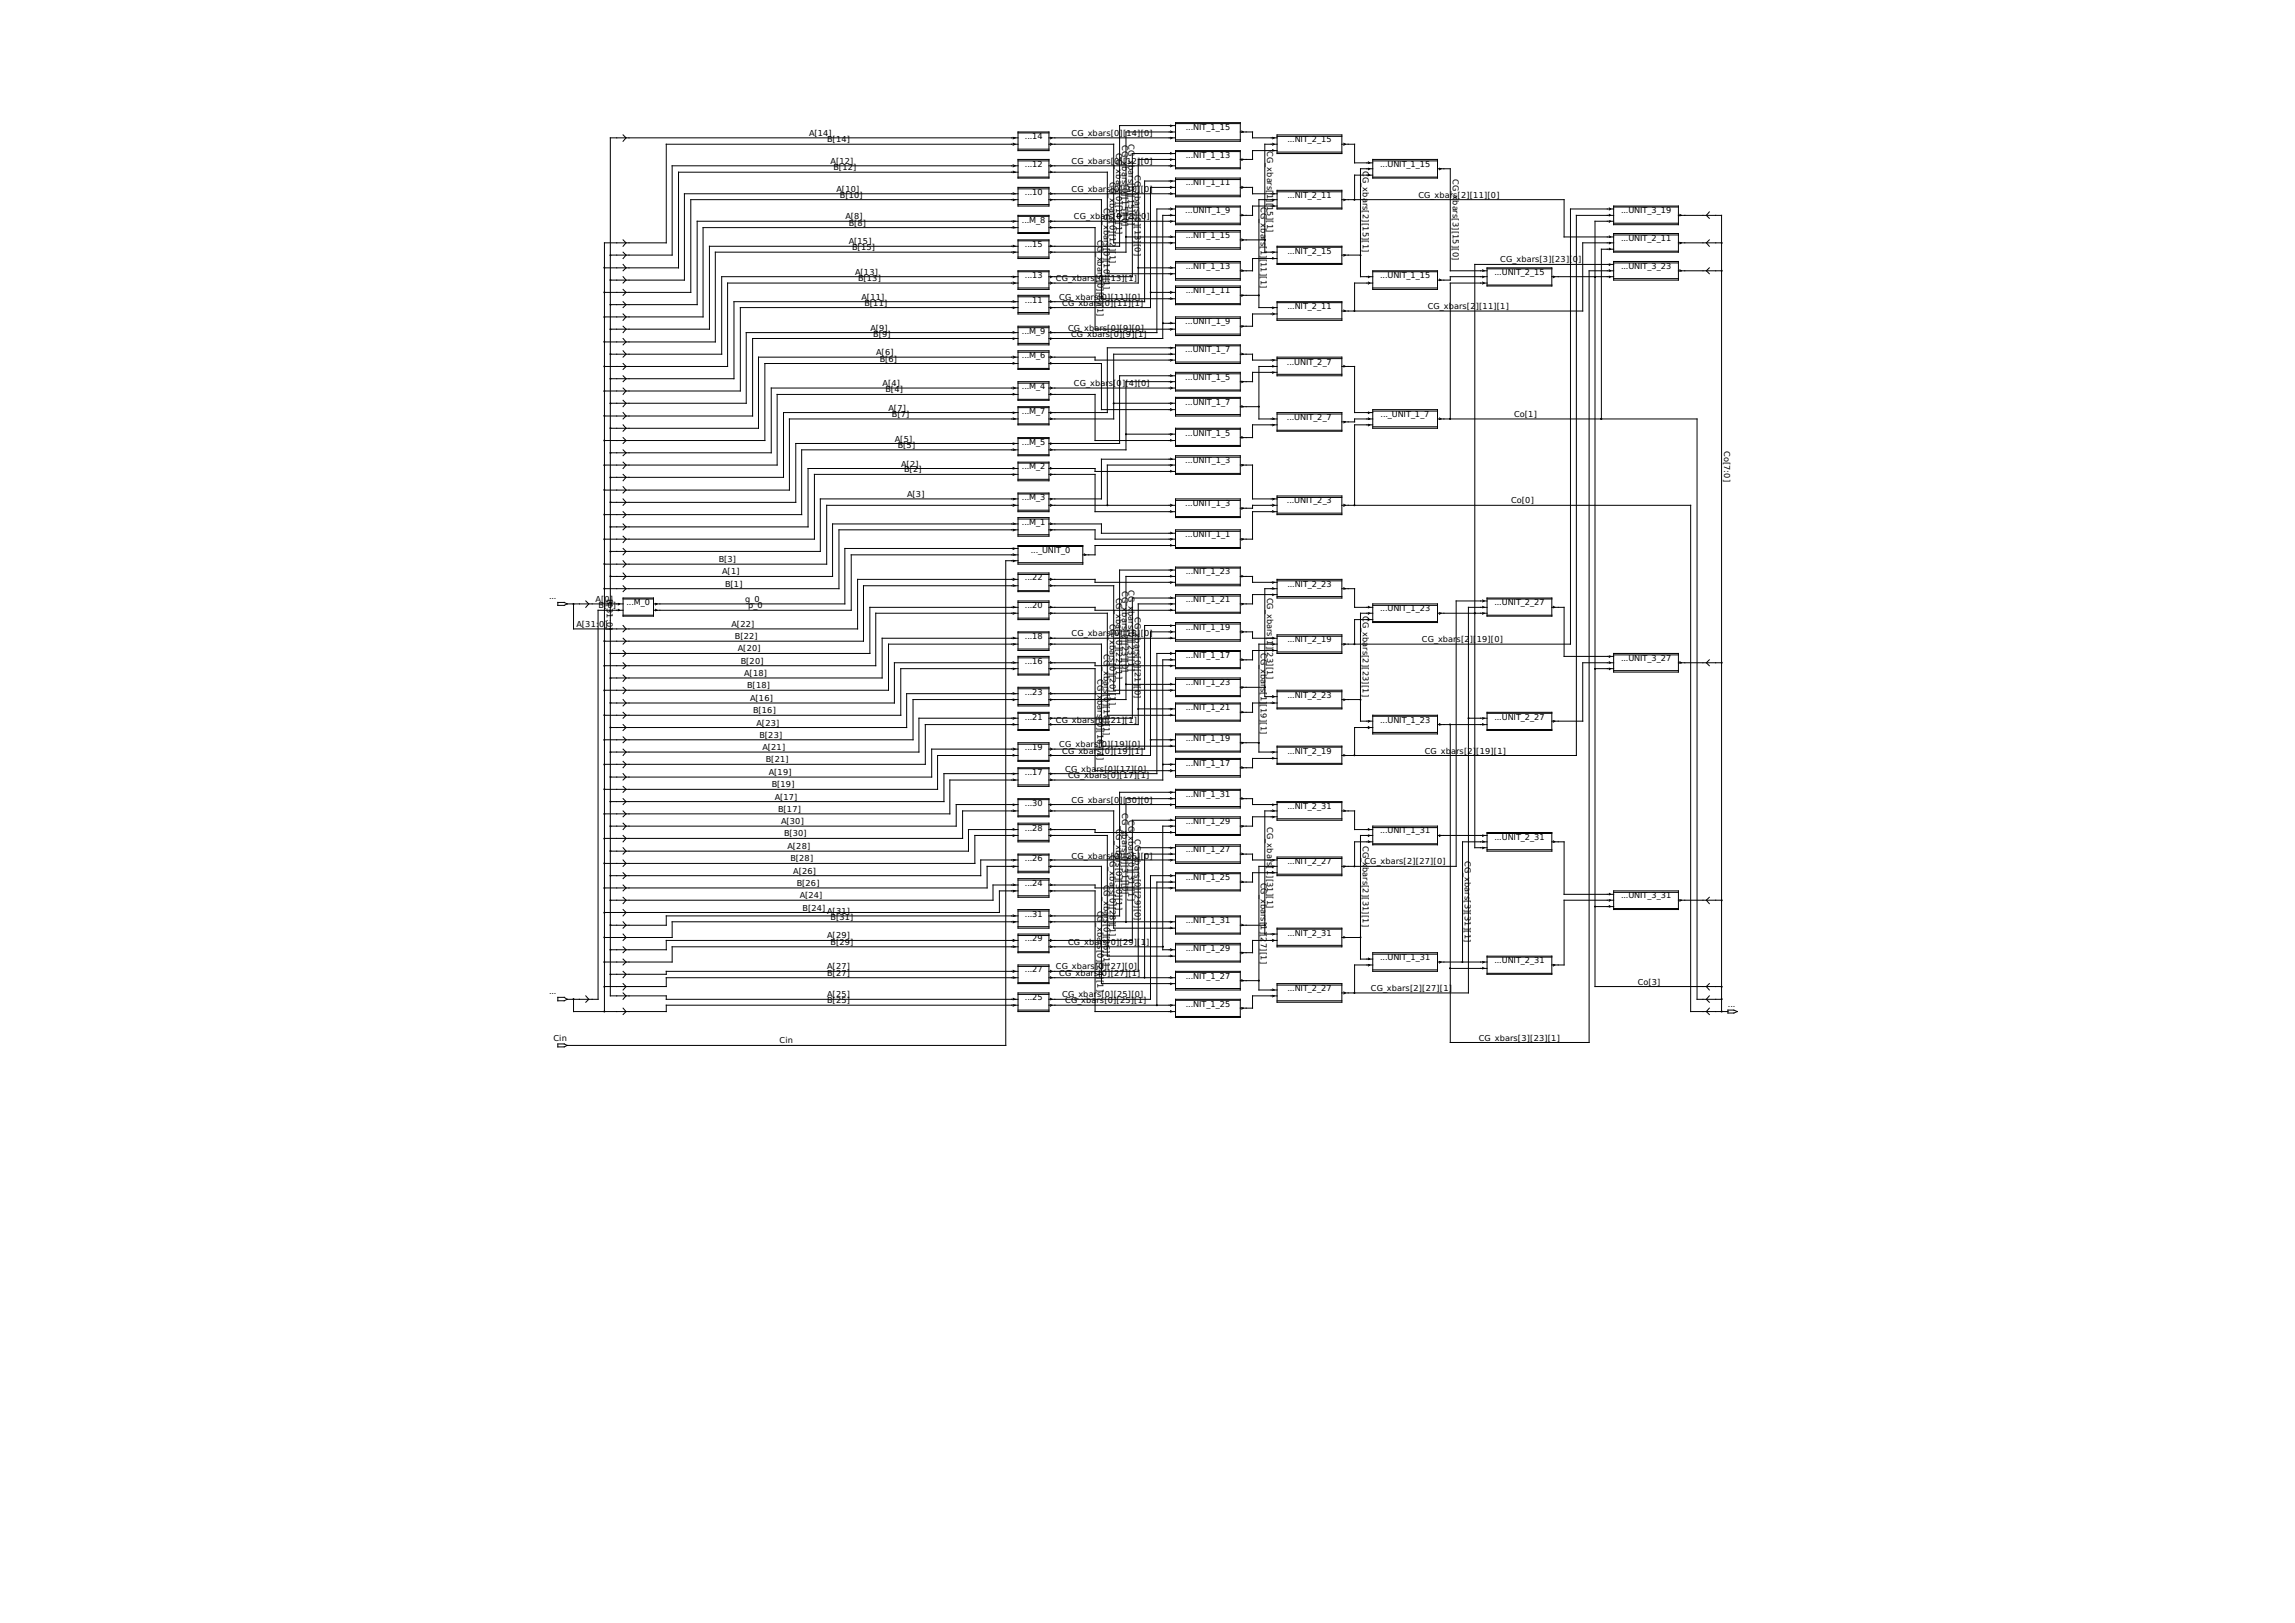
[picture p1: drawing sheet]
<svg xmlns="http://www.w3.org/2000/svg" width="594mm" height="420mm" viewBox="0 0 594 420" stroke-linecap="round" stroke-linejoin="round" font-family="sans-serif">
<defs><g id="words">
<g font-size="2.1">
<text x="209.4" y="35.2">A[14]</text>
<text x="277.4" y="35.2">CG_xbars[0][</text>
<text x="291.6" y="35.2">14][0]</text>
<text x="307" y="33.7">...NIT_1_15</text>
<text x="214.1" y="36.8">B[14]</text>
<text x="265.3" y="36.1">...14</text>
<text x="288.9" y="39.6" transform="rotate(90 288.9 39.6)">CG_xbars[</text>
<text x="290.4" y="37.6" transform="rotate(90 290.4 37.6)">CG_x</text>
<text x="292.1" y="37.2" transform="rotate(90 292.1 37.2)">CG_xbars[0]</text>
<text x="307" y="40.9">...NIT_1_13</text>
<text x="328" y="39.1" transform="rotate(90 328 39.1)">CG_xbars[1][15][1]</text>
<text x="333.2" y="36.8">...NIT_2_15</text>
<text x="215" y="42.4">A[12]</text>
<text x="215.8" y="44.1">B[12]</text>
<text x="265.3" y="43.2">...12</text>
<text x="277.4" y="42.4">CG_xbars[</text>
<text x="287.3" y="47.1" transform="rotate(90 287.3 47.1)">CG</text>
<text x="288.4" y="42.4">0][</text>
<text x="290.4" y="43.1" transform="rotate(90 290.4 43.1)">bars[0][15][0</text>
<text x="291.6" y="42.4">12]</text>
<text x="293.8" y="45.2" transform="rotate(90 293.8 45.2)">CG_x</text>
<text x="295.3" y="42.4">[0]</text>
<text x="352.8" y="44.3" transform="rotate(90 352.8 44.3)">C</text>
<text x="352.8" y="45.8" transform="rotate(90 352.8 45.8)">G_xbars[2][15][1]</text>
<text x="357.3" y="43.2">...UNIT_1_15</text>
<text x="376" y="46.4" transform="rotate(90 376 46.4)">CG_x</text>
<text x="216.5" y="49.7">A[10]</text>
<text x="217.4" y="51.2">B[10]</text>
<text x="265.3" y="50.4">...10</text>
<text x="277.4" y="49.7">CG_xbars[</text>
<text x="285.8" y="54" transform="rotate(90 285.8 54)">CG_xbars</text>
<text x="287.3" y="50.3" transform="rotate(90 287.3 50.3)">_xbars[0][12</text>
<text x="288.4" y="49.7">0][</text>
<text x="288.9" y="50.7" transform="rotate(90 288.9 50.7)">0][14]</text>
<text x="291.6" y="49.7">10]</text>
<text x="292.1" y="50.5" transform="rotate(90 292.1 50.5)">[15][1</text>
<text x="293.8" y="50.7" transform="rotate(90 293.8 50.7)">bars[0</text>
<text x="295.3" y="49.7">[0]</text>
<text x="307" y="48">...NIT_1_11</text>
<text x="326.4" y="53.6" transform="rotate(90 326.4 53.6)">CG_xbar</text>
<text x="333.2" y="51.2">...NIT_2_11</text>
<text x="367.2" y="51.2">CG_xbars[2][11][0]</text>
<text x="376" y="51.8" transform="rotate(90 376 51.8)">bars[3][15][0]</text>
<text x="218.8" y="56.8">A[8]</text>
<text x="219.7" y="58.4">B[8]</text>
<text x="264.5" y="57.7">...M_8</text>
<text x="278" y="56.8">CG_xbar</text>
<text x="287" y="56.8">s[0</text>
<text x="288.9" y="57.5" transform="rotate(90 288.9 57.5)">[1]</text>
<text x="290.4" y="57.8" transform="rotate(90 290.4 57.8)">]</text>
<text x="290.4" y="56.8">][8</text>
<text x="292.1" y="57.4" transform="rotate(90 292.1 57.4)">]</text>
<text x="293.6" y="56.8">][0</text>
<text x="293.8" y="57.7" transform="rotate(90 293.8 57.7)">][13]</text>
<text x="296.8" y="56.8">]</text>
<text x="306.8" y="55.2">...UNIT_1_9</text>
<text x="419.6" y="55.2">...UNIT_3_19</text>
<text x="219.7" y="63.2">A[15]</text>
<text x="220.6" y="64.8">B[15]</text>
<text x="265.3" y="64">...15</text>
<text x="284.1" y="62.2" transform="rotate(90 284.1 62.2)">CG</text>
<text x="284.1" y="65.4" transform="rotate(90 284.1 65.4)">_xbars[0][8]</text>
<text x="285.8" y="64.1" transform="rotate(90 285.8 64.1)">[0][10]</text>
<text x="287.3" y="64.1" transform="rotate(90 287.3 64.1)">][</text>
<text x="287.3" y="65.9" transform="rotate(90 287.3 65.9)">1]</text>
<text x="293.8" y="63.1" transform="rotate(90 293.8 63.1)">[0]</text>
<text x="307" y="61.6">...NIT_1_15</text>
<text x="326.4" y="62.6" transform="rotate(90 326.4 62.6)">s[1][11][1]</text>
<text x="333.2" y="65.7">...NIT_2_15</text>
<text x="419.6" y="62.4">...UNIT_2_11</text>
<text x="221.4" y="71.1">A[13]</text>
<text x="285.8" y="71.9" transform="rotate(90 285.8 71.9)">[1]</text>
<text x="307" y="69.6">...NIT_1_13</text>
<text x="386.8" y="71.2">...UNIT_2_15</text>
<text x="388.4" y="67.9">CG_xbars[3][23][</text>
<text x="407.2" y="67.9">0</text>
<text x="408.6" y="67.9">]</text>
<text x="419.6" y="69.6">...UNIT_3_23</text>
<text x="222.1" y="72.8">B[13]</text>
<text x="223" y="77.6">A[11]</text>
<text x="265.3" y="72">...13</text>
<text x="273.3" y="72.8">CG_xbars[0</text>
<text x="274.2" y="77.6">CG_xbars[0][11][0]</text>
<text x="285.8" y="72.8">][13][1]</text>
<text x="307" y="75.9">...NIT_1_11</text>
<text x="357.3" y="72">...UNIT_1_15</text>
<text x="223.8" y="79.1">B[11]</text>
<text x="265.3" y="78.4">...11</text>
<text x="275" y="79.1">CG_xbar</text>
<text x="284" y="79.1">s[0][11][1]</text>
<text x="284.1" y="78.7" transform="rotate(90 284.1 78.7)">[1]</text>
<text x="306.8" y="83.9">...UNIT_1_9</text>
<text x="333.2" y="80">...NIT_2_11</text>
<text x="369.6" y="80">CG_xbars[2</text>
<text x="382" y="80">][11][1]</text>
<text x="225.3" y="85.6">A[9]</text>
<text x="226.1" y="87.1">B[9]</text>
<text x="264.5" y="86.4">...M_9</text>
<text x="276.5" y="85.6">CG_xbars[0][9][0]</text>
<text x="277.2" y="87.1">CG_xbars[0][9][1]</text>
<text x="226.8" y="91.9">A[6]</text>
<text x="227.7" y="93.6">B[6]</text>
<text x="264.5" y="92.7">...M_6</text>
<text x="306.8" y="91.2">...UNIT_1_7</text>
<text x="333.1" y="94.4">...UNIT_2_7</text>
<text x="228.5" y="99.9">A[4]</text>
<text x="229.2" y="101.6">B[4]</text>
<text x="264.5" y="100.7">...M_4</text>
<text x="278" y="99.9">CG_xbar</text>
<text x="287" y="99.9">s[0</text>
<text x="290.4" y="99.9">][4][0]</text>
<text x="306.8" y="98.3">...UNIT_1_5</text>
<text x="230" y="106.3">A[7]</text>
<text x="230.9" y="107.9">B[7]</text>
<text x="264.5" y="107.2">...M_7</text>
<text x="306.8" y="104.8">...UNIT_1_7</text>
<text x="357.4" y="107.9">..._UNIT_1_7</text>
<text x="391.9" y="107.9">Co[1]</text>
<text x="306.8" y="112.8">...UNIT_1_5</text>
<text x="333.1" y="108.7">...UNIT_2_7</text>
<text x="231.6" y="114.3">A[5]</text>
<text x="232.4" y="116">B[5]</text>
<text x="264.5" y="115.2">...M_5</text>
<text x="306.8" y="119.9">...UNIT_1_3</text>
<text x="446.3" y="116.7" transform="rotate(90 446.3 116.7)">Co[7:0]</text>
<text x="233.3" y="120.8">A[2]</text>
<text x="234.1" y="122.3">B[2]</text>
<text x="264.5" y="121.5">...M_2</text>
<text x="234.8" y="128.7">A[3]</text>
<text x="264.5" y="129.5">...M_3</text>
<text x="306.8" y="131.1">...UNIT_1_3</text>
<text x="333.1" y="130.3">...UNIT_2_3</text>
<text x="391.2" y="130.3">Co[0]</text>
<text x="264.5" y="135.9">...M_1</text>
<text x="266.8" y="143.1">..._UNIT_0</text>
<text x="306.8" y="139.1">...UNIT_1_1</text>
<text x="186.1" y="145.5">B[3]</text>
<text x="186.9" y="148.7">A[1]</text>
<text x="307" y="148.7">...NIT_1_23</text>
<text x="142.1" y="155.2">...</text>
<text x="154.2" y="155.8">A[</text>
<text x="156.5" y="155.8">0]</text>
<text x="157.1" y="155.1" transform="rotate(90 157.1 155.1)">B</text>
<text x="187.7" y="151.9">B[1]</text>
<text x="192.9" y="155.8">g_0</text>
<text x="265.3" y="150.2">...22</text>
<text x="288.9" y="154.7" transform="rotate(90 288.9 154.7)">CG_xbars[</text>
<text x="290.4" y="153" transform="rotate(90 290.4 153)">CG_x</text>
<text x="292.1" y="152.7" transform="rotate(90 292.1 152.7)">CG_x</text>
<text x="307" y="155.8">...NIT_1_21</text>
<text x="328" y="154.7" transform="rotate(90 328 154.7)">CG_xbars[</text>
<text x="333.2" y="151.9">...NIT_2_23</text>
<text x="154.9" y="157.5">B[0</text>
<text x="157.1" y="156.5" transform="rotate(90 157.1 156.5)">[31:0]</text>
<text x="158.6" y="157.5">]</text>
<text x="162.2" y="156.7">...M_0</text>
<text x="193.7" y="157.5">p_0</text>
<text x="265.3" y="157.5">...20</text>
<text x="287.3" y="161.4" transform="rotate(90 287.3 161.4)">CG_</text>
<text x="290.4" y="158.5" transform="rotate(90 290.4 158.5)">bars[0</text>
<text x="292.1" y="158.1" transform="rotate(90 292.1 158.1)">bars[0][23][1</text>
<text x="293.8" y="159.8" transform="rotate(90 293.8 159.8)">CG_xbars[0][21]</text>
<text x="352.8" y="159.4" transform="rotate(90 352.8 159.4)">C</text>
<text x="352.8" y="160.9" transform="rotate(90 352.8 160.9)">G_xbars[2][23][1]</text>
<text x="357.3" y="158.2">...UNIT_1_23</text>
<text x="386.8" y="156.7">...UNIT_2_27</text>
<text x="149.2" y="162.3">A[31:</text>
<text x="155.1" y="162.3">0</text>
<text x="156.5" y="162.3">]</text>
<text x="189.4" y="162.3">A[22]</text>
<text x="190.2" y="165.5">B[22]</text>
<text x="265.3" y="165.5">...18</text>
<text x="277.4" y="164.7">CG_xbars[</text>
<text x="287.3" y="165.6" transform="rotate(90 287.3 165.6)">xbars[</text>
<text x="288.4" y="164.7">0][</text>
<text x="288.9" y="165.7" transform="rotate(90 288.9 165.7)">0][22]</text>
<text x="290.4" y="165.5" transform="rotate(90 290.4 165.5)">][23][0]</text>
<text x="291.6" y="164.7">18]</text>
<text x="295.3" y="164.7">[0]</text>
<text x="307" y="163.1">...NIT_1_19</text>
<text x="328" y="165.7" transform="rotate(90 328 165.7)">1</text>
<text x="328" y="167.1" transform="rotate(90 328 167.1)">][</text>
<text x="333.2" y="166.2">...NIT_2_19</text>
<text x="368" y="166.2">CG_xbar</text>
<text x="377.1" y="166.2">s[2</text>
<text x="380.5" y="166.2">][</text>
<text x="382.3" y="166.2">19][0]</text>
<text x="191" y="168.7">A[20]</text>
<text x="191.8" y="171.8">B[20]</text>
<text x="265.3" y="171.8">...16</text>
<text x="285.8" y="169.4" transform="rotate(90 285.8 169.4)">CG</text>
<text x="285.8" y="172.6" transform="rotate(90 285.8 172.6)">_xbars</text>
<text x="287.3" y="172.5" transform="rotate(90 287.3 172.5)">0][20][</text>
<text x="288.9" y="172.6" transform="rotate(90 288.9 172.6)">[1]</text>
<text x="292.1" y="172.8" transform="rotate(90 292.1 172.8)">]</text>
<text x="307" y="170.3">...NIT_1_17</text>
<text x="326.4" y="169" transform="rotate(90 326.4 169)">CG_xbar</text>
<text x="328" y="168.9" transform="rotate(90 328 168.9)">23][1]</text>
<text x="419.6" y="171.1">...UNIT_3_27</text>
<text x="192.7" y="175">A[18]</text>
<text x="193.4" y="178.2">B[18]</text>
<text x="265.3" y="179.8">...23</text>
<text x="284.1" y="175.8" transform="rotate(90 284.1 175.8)">CG_</text>
<text x="284.1" y="180" transform="rotate(90 284.1 180)">x</text>
<text x="285.8" y="179.6" transform="rotate(90 285.8 179.6)">[0][18</text>
<text x="293.8" y="177.7" transform="rotate(90 293.8 177.7)">[0]</text>
<text x="307" y="177.4">...NIT_1_23</text>
<text x="326.4" y="178.1" transform="rotate(90 326.4 178.1)">s[1]</text>
<text x="194.2" y="181.5">A[16]</text>
<text x="194.9" y="184.7">B[16]</text>
<text x="284.1" y="181.2" transform="rotate(90 284.1 181.2)">bars</text>
<text x="284.1" y="185.9" transform="rotate(90 284.1 185.9)">[0</text>
<text x="287.3" y="180.2" transform="rotate(90 287.3 180.2)">1</text>
<text x="287.3" y="181.6" transform="rotate(90 287.3 181.6)">]</text>
<text x="307" y="183.9">...NIT_1_21</text>
<text x="326.4" y="182.4" transform="rotate(90 326.4 182.4)">[19][1]</text>
<text x="333.2" y="180.6">...NIT_2_23</text>
<text x="195.8" y="187.8">A[23]</text>
<text x="196.6" y="191">B[23]</text>
<text x="265.3" y="186.3">...21</text>
<text x="273.3" y="187.1">CG_xbars[0</text>
<text x="284.1" y="188.2" transform="rotate(90 284.1 188.2)">][16][</text>
<text x="285.8" y="186.4" transform="rotate(90 285.8 186.4)">][</text>
<text x="285.8" y="188.2" transform="rotate(90 285.8 188.2)">1]</text>
<text x="285.8" y="187.1">][21][1]</text>
<text x="307" y="191.9">...NIT_1_19</text>
<text x="357.3" y="187.1">...UNIT_1_23</text>
<text x="386.8" y="186.3">...UNIT_2_27</text>
<text x="197.4" y="194.2">A[21]</text>
<text x="198.2" y="197.4">B[21]</text>
<text x="265.3" y="194.2">...19</text>
<text x="274.2" y="193.4">CG_xbars[0][19][0]</text>
<text x="275" y="195.1">CG_xbar</text>
<text x="284" y="195.1">s[0][19][1]</text>
<text x="284.1" y="194.6" transform="rotate(90 284.1 194.6)">1</text>
<text x="284.1" y="196" transform="rotate(90 284.1 196)">]</text>
<text x="333.2" y="195.1">...NIT_2_19</text>
<text x="368.8" y="195.1">CG_xb</text>
<text x="375.7" y="195.1">ars[2]</text>
<text x="382.1" y="195.1">[19][1]</text>
<text x="199" y="200.7">A[19]</text>
<text x="199.8" y="203.8">B[19]</text>
<text x="265.3" y="200.7">...17</text>
<text x="275.7" y="199.8">CG_xbars[0][17][0]</text>
<text x="276.5" y="201.4">CG_xbars[0][17][1]</text>
<text x="307" y="198.2">...NIT_1_17</text>
<text x="200.5" y="207">A[17]</text>
<text x="265.3" y="208.7">...30</text>
<text x="277.4" y="207.8">CG_xbars[0][</text>
<text x="291.6" y="207.8">30][0]</text>
<text x="307" y="206.2">...NIT_1_31</text>
<text x="333.2" y="209.4">...NIT_2_31</text>
<text x="201.4" y="210.2">B[17]</text>
<text x="202.2" y="213.4">A[30]</text>
<text x="265.3" y="215">...28</text>
<text x="288.9" y="214.5" transform="rotate(90 288.9 214.5)">C</text>
<text x="290.4" y="210.6" transform="rotate(90 290.4 210.6)">CG_x</text>
<text x="292.1" y="212.2" transform="rotate(90 292.1 212.2)">CG_xbars[</text>
<text x="307" y="213.4">...NIT_1_29</text>
<text x="328" y="214.1" transform="rotate(90 328 214.1)">CG_xbar</text>
<text x="357.3" y="215.8">...UNIT_1_31</text>
<text x="202.9" y="216.5">B[30]</text>
<text x="203.8" y="219.8">A[28]</text>
<text x="287.3" y="221.4" transform="rotate(90 287.3 221.4)">C</text>
<text x="288.9" y="216" transform="rotate(90 288.9 216)">G_xbars[0][3</text>
<text x="290.4" y="216" transform="rotate(90 290.4 216)">bars[0</text>
<text x="293.8" y="217.3" transform="rotate(90 293.8 217.3)">CG_x</text>
<text x="307" y="220.6">...NIT_1_27</text>
<text x="352.8" y="218.9" transform="rotate(90 352.8 218.9)">CG_x</text>
<text x="386.8" y="217.4">...UNIT_2_31</text>
<text x="204.6" y="223">B[28]</text>
<text x="205.4" y="226.2">A[26]</text>
<text x="265.3" y="223">...26</text>
<text x="277.4" y="222.2">CG_xbars[</text>
<text x="287.3" y="222.9" transform="rotate(90 287.3 222.9)">G_xbar</text>
<text x="288.4" y="222.2">0][</text>
<text x="290.4" y="223" transform="rotate(90 290.4 223)">][31][0]</text>
<text x="291.6" y="222.2">26]</text>
<text x="292.1" y="223.3" transform="rotate(90 292.1 223.3)">0][31]</text>
<text x="293.8" y="222.8" transform="rotate(90 293.8 222.8)">bars[0][29][0]</text>
<text x="295.3" y="222.2">[0]</text>
<text x="307" y="227.8">...NIT_1_25</text>
<text x="328" y="223.1" transform="rotate(90 328 223.1)">s[1</text>
<text x="328" y="226.6" transform="rotate(90 328 226.6)">][31][1]</text>
<text x="333.2" y="223.8">...NIT_2_27</text>
<text x="352.8" y="224.4" transform="rotate(90 352.8 224.4)">bars[2][31][1]</text>
<text x="353.2" y="223.8">CG_xbars[2][27][0]</text>
<text x="379.2" y="222.9" transform="rotate(90 379.2 222.9)">CG_xbars[3][31][1]</text>
<text x="206.2" y="229.4">B[26]</text>
<text x="207" y="232.5">A[24]</text>
<text x="265.3" y="229.4">...24</text>
<text x="285.8" y="229" transform="rotate(90 285.8 229)">C</text>
<text x="285.8" y="230.5" transform="rotate(90 285.8 230.5)">G_xbars</text>
<text x="287.3" y="230.4" transform="rotate(90 287.3 230.4)">s[0][28]</text>
<text x="288.9" y="230.1" transform="rotate(90 288.9 230.1)">0][1]</text>
<text x="292.1" y="230.1" transform="rotate(90 292.1 230.1)">[1]</text>
<text x="326.4" y="228.5" transform="rotate(90 326.4 228.5)">CG_xbars[1][2</text>
<text x="419.6" y="232.5">...UNIT_3_31</text>
<text x="207.8" y="235.7">B[24]</text>
<text x="214.1" y="236.6">A[31]</text>
<text x="215" y="238.1">B[31]</text>
<text x="265.3" y="237.4">...31</text>
<text x="284.1" y="235.7" transform="rotate(90 284.1 235.7)">C</text>
<text x="284.1" y="237.2" transform="rotate(90 284.1 237.2)">G</text>
<text x="284.1" y="238.9" transform="rotate(90 284.1 238.9)">_xba</text>
<text x="285.8" y="239.1" transform="rotate(90 285.8 239.1)">[0][26][1]</text>
<text x="287.3" y="239.3" transform="rotate(90 287.3 239.3)">[1]</text>
<text x="307" y="239">...NIT_1_31</text>
<text x="214.1" y="243">A[29]</text>
<text x="215" y="244.6">B[29]</text>
<text x="265.3" y="243.7">...29</text>
<text x="276.5" y="244.6">CG_xbar</text>
<text x="284.1" y="243.8" transform="rotate(90 284.1 243.8)">rs[0][24]</text>
<text x="285.5" y="244.6">s[0][29][</text>
<text x="295.3" y="244.6">1</text>
<text x="296.7" y="244.6">]</text>
<text x="326.4" y="244.1" transform="rotate(90 326.4 244.1)">7][1]</text>
<text x="333.2" y="242.2">...NIT_2_31</text>
<text x="214.1" y="251">A[27]</text>
<text x="265.3" y="251.7">...27</text>
<text x="273.3" y="251">CG_xbars[0</text>
<text x="285.8" y="251">][27][0]</text>
<text x="307" y="246.1">...NIT_1_29</text>
<text x="357.3" y="248.5">...UNIT_1_31</text>
<text x="386.8" y="249.4">...UNIT_2_31</text>
<text x="142.1" y="257.4">...</text>
<text x="214.1" y="252.6">B[27]</text>
<text x="274.2" y="252.6">CG_xbars[</text>
<text x="284.1" y="253.6" transform="rotate(90 284.1 253.6)">[1]</text>
<text x="285.2" y="252.6">0][27][1]</text>
<text x="307" y="253.4">...NIT_1_27</text>
<text x="333.2" y="256.5">...NIT_2_27</text>
<text x="354.8" y="256.5">CG_xbars[2][27][1]</text>
<text x="423.9" y="254.9">Co[3]</text>
<text x="214.1" y="258.2">A[25]</text>
<text x="214.1" y="259.7">B[25]</text>
<text x="265.3" y="259">...25</text>
<text x="275" y="258.2">CG_xbar</text>
<text x="275.7" y="259.7">CG_xba</text>
<text x="283.8" y="259.7">rs[0][25][1]</text>
<text x="284" y="258.2">s[0][25][0]</text>
<text x="307" y="260.6">...NIT_1_25</text>
<text x="447.3" y="260.6">...</text>
<text x="143.3" y="269.5">Cin</text>
<text x="382.8" y="269.4">CG_xbars[3][23][1]</text>
<text x="201.8" y="270.1">Cin</text>
</g>
</g></defs>
<g fill="none" stroke="#000" stroke-width=".26">
<path d="M161.3 34.9l.8 .8-.8 .9M262.3 35.6l.5 .1-.5 .2M262.3 37.1l.5 .2-.5 .3M263.5 34.2h8v4.8h-8zM263.5 34.4h8M263.5 38.6h8M263.5 35.7h-105.5v222.1h14.5v.9h91M263.5 37.3h-91v25.6h-16v199M271.5 35.7h32.8M271.5 37.3h16.8v25.6h16M271.9 35.6l.4 .1-.4 .2M271.9 37.1l.4 .2-.4 .3"/>
<path d="M303 39.5l.4 .3-.4 .1M303 33.9l.4 .3-.4 .1M303 32.4l.4 .1-.4 .3M303 35.6l.4 .1-.4 .2M304.3 31.8h16.8v4.8h-16.8zM304.3 39h16.8v4.7h-16.8zM304.3 34.2h-12.8v31.1h-20M304.3 32.5h-14.5v31.3h-18.3M304.3 39.8h-11.2v31.8h-21.6M304.3 32h16.8M304.3 36.2h16.8M304.3 39.2h16.8"/>
<path d="M321.1 34.2h3.1v1.5h6.4M321.4 33.9l.4 .3-.4 .1M329.4 35.6l.4 .1-.4 .2M329.4 37.1l.4 .2-.4 .3M329.4 38.7l.4 .3-.4 .1M330.6 34.9h16.7v4.9h-16.7zM330.6 37.3h-3.2v28h3.2M330.6 39h-6.4v2.3h-3.1M330.6 35.3h16.7M330.6 39.4h16.7M347.3 37.3h3.3v4.9h4.7M347.9 37.1l.3 .2-.3 .3"/>
<path d="M262.3 49.9l.5 .3-.5 .1M262.3 51.6l.5 .1-.5 .2M262.3 42.7l.5 .2-.5 .3M262.3 44.3l.5 .3-.5 .1M262.3 57.2l.5 .1-.5 .2M262.3 58.7l.5 .2-.5 .2M263.5 41.3h8v4.8h-8zM263.5 48.5h8v4.8h-8zM263.5 55.8h8v4.7h-8zM263.5 44.6h-87.9v24.7h-19.1M263.5 50.2h-86.3v22.3h-19.2M263.5 48.9h8"/>
<path d="M263.5 53h8M263.5 41.7h8M263.5 45.8h8M263.5 56h8M263.5 57.3h-83v21.6h-22.5M263.5 58.9h-81.5v23.1h-25.5M263.5 42.9h-89.5v23.1h-16M263.5 51.7h-84.7v24h-22.3M271.5 58.9h12v26.3h20.8M271.5 57.3h32.8M271.5 50.2h32.8M271.5 51.7h13.6v25.6h19.2"/>
<path d="M271.5 42.9h32.8M271.5 44.6h15.1v26.3h17.7M271.9 49.9l.4 .3-.4 .1M271.9 51.6l.4 .1-.4 .2M271.9 42.7l.4 .2-.4 .3M271.9 44.3l.4 .3-.4 .1M271.9 57.2l.4 .1-.4 .2M271.9 58.7l.4 .2-.4 .2M303 41.1l.4 .2-.4 .2M303 42.7l.4 .2-.4 .3M303 46.7l.4 .2-.4 .2M303 48.3l.4 .2-.4 .3"/>
<path d="M303 49.9l.4 .3-.4 .1M303 53.8l.4 .3-.4 .3M303 55.5l.4 .3-.4 .1M303 57.2l.4 .1-.4 .2M304.3 46.1h16.8v4.8h-16.8zM304.3 53.3h16.8v4.9h-16.8zM304.3 59.7h16.8v4.8h-16.8zM304.3 53.6h16.8M304.3 57.8h16.8M304.3 48.5h-6.5v31.1h-26.3M304.3 41.3h-9.7v32h-23.1M304.3 55.8h-3.3v31.8h-29.5"/>
<path d="M304.3 46.9h-8v31.2h-24.8M304.3 54.1h-4.8v32h-28M304.3 43.4h16.8M304.3 46.5h16.8M304.3 50.5h16.8M321.1 48.5h3.1v1.7h6.4M321.4 41.1l.4 .2-.4 .2M321.4 48.3l.4 .2-.4 .3M321.4 55.5l.4 .3-.4 .1M329.4 49.9l.4 .3-.4 .1M329.4 51.6l.4 .1-.4 .2M329.4 53.1l.4 .2-.4 .2"/>
<path d="M330.6 49.3h16.7v4.8h-16.7zM330.6 53.3h-6.4v2.5h-3.1M330.6 49.7h16.7M330.6 53.8h16.7M330.6 51.7h-4.7v27.9h4.7M347.3 51.7h57.6v9.6h12.8M347.9 51.6l.3 .1-.3 .2M354.2 45.1l.4 .2-.4 .2M354.2 41.9l.4 .3-.4 .1M354.2 43.6l.4 .1-.4 .2M355.3 41.3h16.8v4.8h-16.8zM355.3 41.7h16.8"/>
<path d="M355.3 45.8h16.8M355.3 43.7h-3.1v27.9h3.1M355.3 45.3h-4.7v6.4M372.1 43.7h3.3v26.4h9.5M372.6 43.6l.4 .1-.4 .2M416.6 53.8l.3 .3-.3 .3M416.6 55.5l.3 .3-.3 .1M416.6 57.2l.3 .1-.3 .2M417.7 53.3h16.8v4.9h-16.8zM417.7 53.6h16.8M417.7 57.8h16.8M417.7 55.8h-9.6v139.8h-60.8"/>
<path d="M417.7 54.1h-11.2v112.7h-59.2M417.7 57.3h-4.8v198.1h32.7M434.5 55.8h11.1v206.1M434.8 55.5l.4 .3-.4 .1M442.5 54.9l-.8 .9 .8 .7M161.3 78.1l.8 .8-.8 .7M161.3 71.6l.8 .9-.8 .8M161.3 65.3l.8 .7-.8 .9M161.3 74.9l.8 .8-.8 .8M161.3 68.5l.8 .8-.8 .8M161.3 62.1l.8 .8-.8 .9M262.3 77.9l.5 .2-.5 .1"/>
<path d="M262.3 79.5l.5 .1-.5 .3M262.3 71.5l.5 .1-.5 .3M262.3 73l.5 .3-.5 .2M262.3 63.5l.5 .3-.5 .1M262.3 65.2l.5 .1-.5 .2M263.5 62.1h8v4.8h-8zM263.5 70.1h8v4.8h-8zM263.5 76.5h8v4.8h-8zM263.5 65.3h-78.3v23.2h-28.7M263.5 76.8h8M263.5 70.4h8M263.5 74.5h8"/>
<path d="M263.5 62.4h8M263.5 66.5h8M263.5 60.2h8M263.5 63.8h-79.9v21.4h-25.6M263.5 78.1h-73.5v19.9h-32M263.5 79.6h-71.9v21.6h-35.1M263.5 71.6h-76.7v20.1h-28.8M263.5 73.3h-75.2v21.6h-31.8M271.9 77.9l.4 .2-.4 .1M271.9 79.5l.4 .1-.4 .3M271.9 71.5l.4 .1-.4 .3M271.9 73l.4 .3-.4 .2"/>
<path d="M271.9 63.5l.4 .3-.4 .1M271.9 65.2l.4 .1-.4 .2M291.5 61.3h12.8M294.6 69.3h9.7M297.8 75.7h6.5M303 70.7l.4 .2-.4 .2M303 61.1l.4 .2-.4 .2M303 62.7l.4 .2-.4 .2M303 69.1l.4 .2-.4 .2M303 75.4l.4 .3-.4 .2M303 77.1l.4 .2-.4 .2M304.3 67.7h16.8v4.8h-16.8z"/>
<path d="M304.3 74h16.8v4.9h-16.8zM304.3 68.1h16.8M304.3 72.1h16.8M304.3 60.1h16.8M304.3 64.1h16.8M304.3 74.4h16.8M304.3 78.6h16.8M321.1 76.5h4.8M321.1 62.1h6.3M321.4 61.8l.4 .3-.4 .3M321.4 69.9l.4 .2-.4 .1M321.4 76.3l.4 .2-.4 .2"/>
<path d="M329.4 66.7l.4 .2-.4 .2M329.4 65.2l.4 .1-.4 .2M329.4 79.5l.4 .1-.4 .3M330.6 63.8h16.7v4.7h-16.7zM330.6 78.1h16.7v4.8h-16.7zM330.6 66.9h-6.4v3.2h-3.1M330.6 64h16.7M330.6 68.2h16.7M330.6 78.4h16.7M347.3 66h4.9M347.9 65.9l.3 .1-.3 .3M354.2 71.5l.4 .1-.4 .3"/>
<path d="M354.2 73l.4 .3-.4 .2M355.3 70.1h16.8v4.8h-16.8zM355.3 70.4h16.8M355.3 74.5h16.8M355.3 73.3h-4.7v7.2M372.6 72.3l.4 .2-.4 .1M383.8 69.9l.4 .2-.4 .1M383.8 71.5l.4 .1-.4 .3M383.8 73l.4 .3-.4 .2M384.9 69.3h16.8v4.7h-16.8zM384.9 69.6h16.8M384.9 73.8h16.8"/>
<path d="M384.9 71.6h-9.5v.9h-3.3M384.9 73.3h-9.5v35.2M401.7 71.6h16M402.1 71.5l.4 .1-.4 .3M416.6 61.1l.3 .2-.3 .2M416.6 62.7l.3 .2-.3 .2M416.6 64.3l.3 .2-.3 .1M416.6 68.3l.3 .2-.3 .2M416.6 69.9l.3 .2-.3 .1M416.6 71.5l.3 .1-.3 .3M417.7 60.5h16.8v4.8h-16.8zM417.7 67.7h16.8v4.8h-16.8z"/>
<path d="M417.7 60.8h16.8M417.7 65h16.8M417.7 68.1h16.8M417.7 72.1h16.8M417.7 70.1h-6.3v199.8h-36v-82.3M417.7 68.5h-35.9v151h3.1M417.7 64.5h-3.2v44M417.7 62.9h-8v17.6h-62.4M434.5 70.1h11.1M434.5 62.9h11.1M434.8 62.7l.4 .2-.4 .2M434.8 69.9l.4 .2-.4 .1"/>
<path d="M442.5 62.1l-.8 .8 .8 .9M442.5 69.3l-.8 .8 .8 .8M161.3 97.3l.8 .7-.8 .8M161.3 90.8l.8 .9-.8 .8M161.3 84.5l.8 .7-.8 .9M161.3 81.3l.8 .7-.8 .9M161.3 94.1l.8 .8-.8 .7M161.3 87.6l.8 .9-.8 .8M262.3 92.2l.5 .3-.5 .2M262.3 93.9l.5 .2-.5 .1M262.3 85.9l.5 .2-.5 .1M262.3 87.5l.5 .1-.5 .3"/>
<path d="M263.5 84.5h8v4.8h-8zM263.5 90.8h8v4.8h-8zM263.5 98.8h8v4.8h-8zM263.5 92.5h-67.2v18.4h-38.3M263.5 80.9h8M263.5 99.2h8M263.5 91.2h8M263.5 95.4h8M263.5 84.8h8M263.5 88.9h8M263.5 87.6h-68.7v20.1h-38.3M263.5 94.1h-65.5v19.9h-41.5"/>
<path d="M263.5 86.1h-70.3v18.3h-35.2M271.5 94.1h13.6v11.9h19.2M271.5 92.5h12v.7h20.8M271.9 92.2l.4 .3-.4 .2M271.9 93.9l.4 .2-.4 .1M271.9 85.9l.4 .2-.4 .1M271.9 87.5l.4 .1-.4 .3M301 83.7h3.3M303 83.4l.4 .3-.4 .1M303 85.1l.4 .1-.4 .3M303 89.9l.4 .1-.4 .3M303 91.4l.4 .3-.4 .1"/>
<path d="M303 93.1l.4 .1-.4 .3M303 97l.4 .3-.4 .1M303 98.7l.4 .1-.4 .3M304.3 82h16.8v4.9h-16.8zM304.3 89.3h16.8v4.8h-16.8zM304.3 96.4h16.8v4.8h-16.8zM304.3 98.8h-12.8v17.7h-20M304.3 90h-17.7v16.8h-15.1M304.3 97.3h-14.5v17.5h-18.3M304.3 82.4h16.8M304.3 86.5h16.8M304.3 89.5h16.8"/>
<path d="M304.3 93.7h16.8M304.3 96.8h16.8M304.3 91.7h-16v16.8h-16.8M321.1 91.7h3.1v1.5h6.4M321.4 98.7l.4 .1-.4 .3M321.4 84.3l.4 .2-.4 .2M321.4 91.4l.4 .3-.4 .1M329.4 81l.4 .3-.4 .2M329.4 93.1l.4 .1-.4 .3M329.4 94.6l.4 .3-.4 .1M329.4 96.3l.4 .1-.4 .2M330.6 92.5h16.7v4.8h-16.7z"/>
<path d="M330.6 81.3h-6.4v3.2h-3.1M330.6 96.4h-6.4v2.4h-3.1M330.6 82.6h16.7M330.6 92.8h16.7M330.6 96.9h16.7M330.6 94.9h-4.7v13.6h4.7M347.3 94.9h3.3v11.9h4.7M347.9 80.3l.3 .2-.3 .1M347.9 94.6l.3 .3-.3 .1M161.3 116.5l.8 .7-.8 .8M161.3 110l.8 .9-.8 .7M161.3 103.6l.8 .8-.8 .9"/>
<path d="M161.3 119.6l.8 .8-.8 .9M161.3 113.3l.8 .7-.8 .8M161.3 106.8l.8 .9-.8 .8M161.3 100.5l.8 .7-.8 .9M262.3 100.2l.5 .3-.5 .2M262.3 101.9l.5 .2-.5 .1M262.3 114.7l.5 .1-.5 .3M262.3 116.2l.5 .3-.5 .1M262.3 106.7l.5 .1-.5 .3M262.3 108.2l.5 .3-.5 .1M263.5 113.3h8v4.7h-8zM263.5 105.3h8v4.7h-8z"/>
<path d="M263.5 119.6h8v4.9h-8zM263.5 116.5h-56v16.7h-51M263.5 119.9h8M263.5 103.4h8M263.5 113.5h8M263.5 117.7h8M263.5 105.5h8M263.5 109.7h8M263.5 106.8h-60.7v16.8h-44.8M263.5 100.5h-63.9v16.7h-41.6M263.5 114.8h-57.5v15.2h-48M263.5 102.1h-62.3v18.3h-44.7"/>
<path d="M263.5 108.5h-59.2v18.4h-47.8M271.5 102.1h12v11.9h20.8M271.5 100.5h32.8M271.9 100.2l.4 .3-.4 .2M271.9 101.9l.4 .2-.4 .1M271.9 114.7l.4 .1-.4 .3M271.9 116.2l.4 .3-.4 .1M271.9 106.7l.4 .1-.4 .3M271.9 108.2l.4 .3-.4 .1M288.3 104.4h16M291.5 112.4h12.8M303 118.6l.4 .3-.4 .1"/>
<path d="M303 104.3l.4 .1-.4 .2M303 105.8l.4 .2-.4 .3M303 112.3l.4 .1-.4 .2M303 113.8l.4 .2-.4 .2M303 100.2l.4 .3-.4 .2M304.3 102.9h16.8v4.8h-16.8zM304.3 110.9h16.8v4.7h-16.8zM304.3 118h16.8v4.8h-16.8zM304.3 118.9h-19.2v10.3h-13.6M304.3 118.4h16.8M304.3 103.1h16.8M304.3 107.3h16.8"/>
<path d="M304.3 111.1h16.8M304.3 115.3h16.8M304.3 101h16.8M321.1 105.3h4.8M321.4 105l.4 .3-.4 .1M321.4 113l.4 .3-.4 .1M329.4 108.2l.4 .3-.4 .1M329.4 109.9l.4 .1-.4 .2M330.6 106.8h16.7v4.8h-16.7zM330.6 110h-6.4v3.3h-3.1M330.6 107.2h16.7M330.6 111.4h16.7"/>
<path d="M347.9 109.1l.3 .1-.3 .3M354.2 106.7l.4 .1-.4 .3M354.2 108.2l.4 .3-.4 .1M354.2 109.9l.4 .1-.4 .2M355.3 106h16.8v4.9h-16.8zM355.3 106.4h16.8M355.3 110.5h16.8M355.3 110h-4.7v20.8M355.3 108.5h-4.7v.7h-3.3M372.1 108.5h67.2v150.2h6.3M372.6 108.2l.4 .3-.4 .1M161.3 135.6l.8 .8-.8 .8"/>
<path d="M161.3 129.2l.8 .8-.8 .8M161.3 122.8l.8 .8-.8 .9M161.3 138.8l.8 .8-.8 .9M161.3 132.5l.8 .7-.8 .8M161.3 126l.8 .9-.8 .7M262.3 135.4l.5 .2-.5 .2M262.3 137l.5 .2-.5 .2M262.3 121l.5 .3-.5 .1M262.3 122.7l.5 .1-.5 .3M262.3 129l.5 .2-.5 .2M262.3 130.6l.5 .2-.5 .3M263.5 134h8v4.8h-8z"/>
<path d="M263.5 129.2h-51.2v13.5h-54.3M263.5 122.8h-52.7v16.8h-54.3M263.5 137.2h-46.3v15.2h-60.7M263.5 127.6h8v4.9h-8zM263.5 130.8h-49.5v15.3h-57.5M263.5 134.4h8M263.5 138.4h8M263.5 124.1h8M263.5 127.9h8M263.5 132.1h8M263.5 135.6h-48v13.6h-57.5M263.5 121.3h-54.3v15.1h-51.2"/>
<path d="M271.5 122.8h12v9.7h20.8M271.5 137.2h12v2.4h20.8M271.5 130.8h32.8M271.5 121.3h12v.7h20.8M271.5 135.6h13.6v2.4h19.2M271.9 135.4l.4 .2-.4 .2M271.9 137l.4 .2-.4 .2M271.9 121l.4 .3-.4 .1M271.9 122.7l.4 .1-.4 .3M271.9 129l.4 .2-.4 .2M271.9 130.6l.4 .2-.4 .3M303 130.6l.4 .2-.4 .3"/>
<path d="M303 132.2l.4 .3-.4 .1M303 120.3l.4 .1-.4 .3M303 121.8l.4 .2-.4 .2M303 137.8l.4 .2-.4 .2M303 139.4l.4 .2-.4 .2M304.3 129.2h16.8v4.8h-16.8zM304.3 137.2h16.8v4.8h-16.8zM304.3 129.5h16.8M304.3 133.7h16.8M304.3 122.6h16.8M304.3 137.5h16.8M304.3 120.4h-17.7v10.4"/>
<path d="M321.1 120.4h3.1v8.8h6.4M321.4 131.4l.4 .2-.4 .2M321.4 120.3l.4 .1-.4 .3M321.4 139.4l.4 .2-.4 .2M329.4 129l.4 .2-.4 .2M329.4 130.6l.4 .2-.4 .3M329.4 132.2l.4 .3-.4 .1M330.6 128.4h16.7v4.8h-16.7zM330.6 128.8h16.7M330.6 132.8h16.7M330.6 132.5h-6.4v7.1h-3.1M330.6 130.8h-6.4v.8h-3.1"/>
<path d="M347.3 130.8h90.3v131.1h9.7M347.9 130.6l.3 .2-.3 .3M144.4 156h1.7l.7 .3-.7 .4h-1.7zM146.8 156.3h14.5M151.6 155.6l.8 .7-.8 .9M160 156.2l.4 .1-.4 .3M160 157.7l.4 .3-.4 .1M161.3 154.8h7.9v4.7h-7.9zM161.3 155.1h7.9M161.3 159.3h7.9M161.3 158h-6.5v100.7h-8M161.3 148.3l.8 .9-.8 .8"/>
<path d="M161.3 142l.8 .7-.8 .9M161.3 151.6l.8 .8-.8 .8M161.3 145.2l.8 .9-.8 .7M169.7 156.2l.4 .1-.4 .3M169.7 157.7l.4 .3-.4 .1M262.3 141.9l.5 .1-.5 .2M262.3 143.4l.5 .2-.5 .2M262.3 145l.5 .2-.5 .2M262.3 157l.5 .2-.5 .2M262.3 158.6l.5 .2-.5 .2M262.3 149.7l.5 .3-.5 .2M262.3 151.4l.5 .2-.5 .2"/>
<path d="M263.5 142h-44.8v14.3h-49.5M263.5 141.2h16.8v4.9h-16.8zM263.5 148.3h8v4.9h-8zM263.5 155.6h8v4.8h-8zM263.5 141.5h16.8M263.5 145.7h16.8M263.5 157.2h-38.3v12h-67.2M263.5 156h8M263.5 148.7h8M263.5 152.9h8M263.5 150h-41.5v12.8h-73.5v-6.5M263.5 151.6h-40v14.4h-67"/>
<path d="M263.5 158.8h-36.8v13.5h-70.2M263.5 143.6h-43.2v14.4h-51.1M263.5 145.2h-3.1v125.4h-113.6M271.5 158.8h15.1v26.4h17.7M271.5 151.6h16.8v27.1h16M271.5 150h12v.7h20.8M271.5 157.2h12v.8h20.8M271.9 151.4l.4 .2-.4 .2M271.9 158.6l.4 .2-.4 .2M271.9 157l.4 .2-.4 .2M271.9 149.7l.4 .3-.4 .2M280.7 143.4l.4 .2-.4 .2"/>
<path d="M303 141l.4 .2-.4 .2M303 147.4l.4 .2-.4 .2M303 149l.4 .2-.4 .2M303 150.6l.4 .1-.4 .3M303 154.6l.4 .2-.4 .1M303 156.2l.4 .1-.4 .3M303 157.7l.4 .3-.4 .1M304.3 146.8h16.8v4.8h-16.8zM304.3 153.9h16.8v4.9h-16.8zM304.3 141.7h16.8M304.3 141.2h-20.8v2.4h-3.2M304.3 154.8h-11.2v31.1h-21.6"/>
<path d="M304.3 156.3h-9.7v31.3h-23.1M304.3 147.1h16.8M304.3 151.3h16.8M304.3 154.3h16.8M304.3 158.5h16.8M304.3 149.2h-12.8v31.9h-20M304.3 147.6h-14.5v32h-18.3M321.1 149.2h3.1v1.5h6.4M321.4 149l.4 .2-.4 .2M321.4 156.2l.4 .1-.4 .3M329.4 152.1l.4 .3-.4 .1M329.4 150.6l.4 .1-.4 .3"/>
<path d="M329.4 153.8l.4 .1-.4 .3M330.6 150h16.7v4.8h-16.7zM330.6 153.9h-6.4v2.4h-3.1M330.6 150.4h16.7M330.6 154.4h16.7M330.6 152.4h-3.2v27.9h3.2M347.3 152.4h3.3v4.8h4.7M347.9 152.1l.3 .3-.3 .1M354.2 157l.4 .2-.4 .2M354.2 158.6l.4 .2-.4 .2M355.3 156.3h16.8v4.9h-16.8zM355.3 156.7h16.8"/>
<path d="M355.3 158.8h-3.1v27.9h3.1M372.1 158.8h12.8M372.6 158.6l.4 .2-.4 .2M383.8 157l.4 .2-.4 .2M383.8 155.3l.4 .3-.4 .2M383.8 158.6l.4 .2-.4 .2M384.9 154.8h16.8v4.7h-16.8zM384.9 155.1h16.8M384.9 159.3h16.8M384.9 155.6h-8v68.7h-29.6M384.9 157.2h-4.8v99.8h-32.8M401.7 157.2h3.2v12.7h12.8"/>
<path d="M402.1 157l.4 .2-.4 .2M161.3 165.2l.8 .8-.8 .8M161.3 174.8l.8 .7-.8 .9M161.3 168.4l.8 .8-.8 .7M161.3 161.9l.8 .9-.8 .8M161.3 177.9l.8 .8-.8 .9M161.3 171.6l.8 .7-.8 .8M262.3 171.3l.5 .3-.5 .1M262.3 173l.5 .1-.5 .3M262.3 165l.5 .2-.5 .2M262.3 166.6l.5 .2-.5 .2M262.3 179.3l.5 .3-.5 .1"/>
<path d="M263.5 163.6h8v4.8h-8zM263.5 169.9h8v4.9h-8zM263.5 177.9h8v4.9h-8zM263.5 170.3h8M263.5 174.5h8M263.5 163.8h8M263.5 168h8M263.5 160h8M263.5 178.3h8M263.5 173.1h-30.3v12.1h-76.7M263.5 166.8h-33.5v11.9h-73.5M263.5 165.2h-35.2v10.3h-70.3"/>
<path d="M263.5 171.6h-32v10.4h-73.5M263.5 179.6h-28.8v8.7h-76.7M271.5 166.8h13.6v26.4h19.2M271.5 173.1h12v26.4h20.8M271.5 171.6h12v.7h20.8M271.5 165.2h32.8M271.9 171.3l.4 .3-.4 .1M271.9 173l.4 .1-.4 .3M271.9 165l.4 .2-.4 .2M271.9 166.6l.4 .2-.4 .2M271.9 179.3l.4 .3-.4 .1M291.5 177.2h12.8"/>
<path d="M303 176.9l.4 .3-.4 .1M303 178.6l.4 .1-.4 .2M303 161.8l.4 .1-.4 .3M303 163.3l.4 .3-.4 .2M303 165l.4 .2-.4 .2M303 168.9l.4 .3-.4 .2M303 170.6l.4 .2-.4 .1M303 172.2l.4 .1-.4 .3M304.3 161.2h16.8v4.8h-16.8zM304.3 168.4h16.8v4.7h-16.8zM304.3 175.5h16.8v4.8h-16.8zM304.3 169.2h-4.8v31.1h-28"/>
<path d="M304.3 163.6h-6.5v32h-26.3M304.3 175.9h16.8M304.3 161.5h16.8M304.3 165.6h16.8M304.3 168.7h16.8M304.3 172.8h16.8M304.3 170.8h-3.3v31.1h-29.5M304.3 161.9h-8v32h-24.8M321.1 163.6h3.1v1.6h6.4M321.1 177.9h6.3M321.4 170.6l.4 .2-.4 .1M321.4 177.8l.4 .1-.4 .3"/>
<path d="M321.4 163.3l.4 .3-.4 .2M329.4 168.1l.4 .3-.4 .1M329.4 165l.4 .2-.4 .2M329.4 166.6l.4 .2-.4 .2M330.6 164.3h16.7v4.9h-16.7zM330.6 178.7h16.7v4.8h-16.7zM330.6 168.4h-6.4v2.4h-3.1M330.6 179.1h16.7M330.6 164.7h16.7M330.6 168.8h16.7M330.6 166.8h-4.7v27.9h4.7M347.9 166.6l.3 .2-.3 .2"/>
<path d="M354.2 160.1l.4 .3-.4 .1M355.3 160.4h-4.7v6.4M355.3 160.9h16.8M412.9 173.1h4.8M416.6 169.8l.3 .1-.3 .3M416.6 171.3l.3 .3-.3 .1M416.6 173l.3 .1-.3 .3M417.7 169.2h16.8v4.8h-16.8zM417.7 169.5h16.8M417.7 173.6h16.8M417.7 171.6h-8v15.1h-8M434.5 171.6h11.1"/>
<path d="M434.8 171.3l.4 .3-.4 .1M442.5 170.8l-.8 .8 .8 .7M161.3 181.1l.8 .9-.8 .8M161.3 193.9l.8 .8-.8 .9M161.3 187.6l.8 .7-.8 .8M161.3 184.4l.8 .8-.8 .7M161.3 197.1l.8 .8-.8 .9M161.3 190.8l.8 .7-.8 .8M262.3 193.7l.5 .2-.5 .3M262.3 195.3l.5 .3-.5 .1M262.3 185.8l.5 .1-.5 .3M262.3 187.3l.5 .3-.5 .1"/>
<path d="M262.3 181l.5 .1-.5 .3M263.5 184.4h8v4.7h-8zM263.5 192.3h8v4.8h-8zM263.5 198.8h8v4.8h-8zM263.5 199h8M263.5 192.7h8M263.5 196.9h8M263.5 184.7h8M263.5 188.8h8M263.5 182.4h8M263.5 187.6h-24v10.3h-83M263.5 195.6h-20.8v8.7h-86.2"/>
<path d="M263.5 185.9h-25.6v8.8h-79.9M263.5 193.9h-22.3v7.3h-83.2M263.5 181.1h-27.2v10.4h-79.8M271.9 193.7l.4 .2-.4 .3M271.9 195.3l.4 .3-.4 .1M271.9 185.8l.4 .1-.4 .3M271.9 187.3l.4 .3-.4 .1M271.9 181l.4 .1-.4 .3M294.6 183.5h9.7M297.8 191.5h6.5M301 197.9h3.3M303 183.4l.4 .1-.4 .3"/>
<path d="M303 184.9l.4 .3-.4 .1M303 191.4l.4 .1-.4 .3M303 192.9l.4 .3-.4 .1M303 197.7l.4 .2-.4 .2M303 199.3l.4 .2-.4 .3M304.3 182h16.8v4.7h-16.8zM304.3 190h16.8v4.7h-16.8zM304.3 196.3h16.8v4.9h-16.8zM304.3 180.1h16.8M304.3 182.2h16.8M304.3 186.4h16.8M304.3 190.2h16.8"/>
<path d="M304.3 194.4h16.8M304.3 196.6h16.8M321.1 192.3h4.8M321.4 184.2l.4 .2-.4 .1M321.4 192.2l.4 .1-.4 .2M321.4 198.5l.4 .3-.4 .1M329.4 180.1l.4 .2-.4 .3M329.4 181.7l.4 .3-.4 .1M329.4 194.6l.4 .1-.4 .2M329.4 196.1l.4 .2-.4 .2M330.6 193.2h16.7v4.7h-16.7zM330.6 196.3h-6.4v2.5h-3.1"/>
<path d="M330.6 182h-6.4v2.4h-3.1M330.6 183.3h16.7M330.6 193.4h16.7M330.6 197.6h16.7M347.3 181.1h4.9M347.9 181l.3 .1-.3 .3M347.9 195.3l.3 .3-.3 .1M354.2 188.1l.4 .2-.4 .3M354.2 186.6l.4 .1-.4 .2M355.3 185.2h16.8v4.8h-16.8zM355.3 185.4h16.8M355.3 189.6h16.8"/>
<path d="M355.3 188.3h-4.7v7.3M372.1 187.6h12.8M372.6 187.3l.4 .3-.4 .1M380.1 185.9h4.8M383.8 185.8l.4 .1-.4 .3M383.8 187.3l.4 .3-.4 .1M384.9 184.4h16.8v4.7h-16.8zM384.9 184.7h16.8M384.9 188.8h16.8M402.1 186.6l.4 .1-.4 .2M161.3 206.8l.8 .7-.8 .8M161.3 200.3l.8 .9-.8 .7"/>
<path d="M161.3 219.5l.8 .8-.8 .8M161.3 213.1l.8 .8-.8 .9M161.3 209.9l.8 .8-.8 .8M161.3 203.6l.8 .7-.8 .8M161.3 216.3l.8 .7-.8 .9M262.3 200.2l.5 .1-.5 .2M262.3 201.7l.5 .2-.5 .2M262.3 214.5l.5 .3-.5 .1M262.3 216.2l.5 .1-.5 .2M262.3 208.2l.5 .1-.5 .2M262.3 209.7l.5 .2-.5 .2M263.5 206.8h8v4.7h-8z"/>
<path d="M263.5 213.1h8v4.8h-8zM263.5 203.2h8M263.5 213.5h8M263.5 217.6h8M263.5 207h8M263.5 211.2h8M263.5 214.8h-12.8v5.5h-92.7M263.5 208.3h-16v5.6h-89.5M263.5 200.3h-19.2v7.2h-86.3M263.5 216.3h-11.2v7.2h-95.8M263.5 201.9h-17.6v8.8h-89.4M263.5 209.9h-14.3v7.1h-92.7"/>
<path d="M271.5 209.9h16.8v30.4h16M271.5 214.8h12v.7h20.8M271.5 216.3h15.1v31.2h17.7M271.5 208.3h32.8M271.9 200.2l.4 .1-.4 .2M271.9 201.7l.4 .2-.4 .2M271.9 214.5l.4 .3-.4 .1M271.9 216.2l.4 .1-.4 .2M271.9 208.2l.4 .1-.4 .2M271.9 209.7l.4 .2-.4 .2M303 215.3l.4 .2-.4 .1M303 213.7l.4 .2-.4 .2"/>
<path d="M303 205l.4 .1-.4 .3M303 206.5l.4 .3-.4 .1M303 208.2l.4 .1-.4 .2M303 212.1l.4 .2-.4 .2M303 219.3l.4 .2-.4 .2M304.3 204.3h16.8v4.9h-16.8zM304.3 211.5h16.8v4.8h-16.8zM304.3 218.7h16.8v4.8h-16.8zM304.3 206.8h-12.8v31.8M304.3 219.5h-9.7v32h-23.1M304.3 213.9h-3.3v32h3.3M304.3 212.3h-11.2v31.2h-21.6"/>
<path d="M304.3 205.1h-14.5v32h-18.3M304.3 204.6h16.8M304.3 208.8h16.8M304.3 211.8h16.8M304.3 216h16.8M304.3 219.1h16.8M304.3 200.8h16.8M321.1 206.8h3.1v1.5h6.4M321.4 206.5l.4 .3-.4 .1M321.4 213.7l.4 .2-.4 .2M329.4 209.7l.4 .2-.4 .2M329.4 208.2l.4 .1-.4 .2"/>
<path d="M329.4 211.3l.4 .2-.4 .2M330.6 207.5h16.7v4.8h-16.7zM330.6 209.9h-3.2v31.9h3.2M330.6 211.5h-6.4v2.4h-3.1M330.6 207.8h16.7M330.6 212h16.7M347.3 209.9h3.3v4.9h4.7M347.9 209.7l.3 .2-.3 .2M354.2 214.5l.4 .3-.4 .1M354.2 216.2l.4 .1-.4 .2M354.2 217.7l.4 .2-.4 .2M355.3 213.9h16.8v4.8h-16.8z"/>
<path d="M355.3 217.9h-4.7v6.4M355.3 214.2h16.8M355.3 218.4h16.8M355.3 216.3h-3.1v32h3.1M372.1 216.3h12.8M372.6 216.2l.4 .1-.4 .2M383.8 219.3l.4 .2-.4 .2M383.8 216.2l.4 .1-.4 .2M383.8 217.7l.4 .2-.4 .2M384.9 215.5h16.8v4.8h-16.8zM384.9 217.9h-6.3v31.1M384.9 215.8h16.8"/>
<path d="M384.9 220h16.8M401.7 217.9h3.2v13.6h12.8M402.1 217.7l.4 .2-.4 .2M161.3 232.3l.8 .7-.8 .9M161.3 225.9l.8 .8-.8 .8M161.3 238.6l.8 .9-.8 .8M161.3 235.5l.8 .7-.8 .9M161.3 229.1l.8 .8-.8 .7M161.3 222.6l.8 .9-.8 .8M262.3 228.9l.5 .2-.5 .1M262.3 230.5l.5 .1-.5 .3M262.3 222.5l.5 .1-.5 .3"/>
<path d="M262.3 224.2l.5 .1-.5 .2M262.3 236.9l.5 .2-.5 .1M262.3 238.5l.5 .1-.5 .3M263.5 221.1h8v4.8h-8zM263.5 227.5h8v4.8h-8zM263.5 235.5h8v4.8h-8zM263.5 230.6h-4.8v5.6h-102.2M263.5 227.8h8M263.5 231.9h8M263.5 221.4h8M263.5 225.6h8M263.5 235.8h8"/>
<path d="M263.5 239.9h8M263.5 222.6h-9.6v4.1h-95.9M263.5 237.1h-91v2.4h-14.5M263.5 229.1h-6.5v3.9h-99M263.5 224.3h-8v5.6h-99M263.5 238.6h-89.5v4.1h-17.5M271.5 230.6h12v31.3h20.8M271.5 224.3h13.6v30.3h19.2M271.5 229.1h12v.8h20.8M271.5 222.6h32.8M271.5 238.6h32.8M271.9 228.9l.4 .2-.4 .1"/>
<path d="M271.9 230.5l.4 .1-.4 .3M271.9 222.5l.4 .1-.4 .3M271.9 224.2l.4 .1-.4 .2M271.9 236.9l.4 .2-.4 .1M271.9 238.5l.4 .1-.4 .3M303 222.5l.4 .1-.4 .3M303 238.5l.4 .1-.4 .3M303 220.9l.4 .2-.4 .1M303 226.4l.4 .3-.4 .2M303 228.1l.4 .2-.4 .2M303 229.7l.4 .2-.4 .2M304.3 225.9h16.8v4.7h-16.8z"/>
<path d="M304.3 237.1h16.8v4.7h-16.8zM304.3 221.1h-8v32M304.3 226.7h-6.5v32h-26.3M304.3 237.4h16.8M304.3 223.1h16.8M304.3 226.2h16.8M304.3 230.4h16.8M304.3 228.3h-4.8v31.9M321.1 221.1h3.1v1.5h6.4M321.1 239.5h6.3M321.4 239.3l.4 .2-.4 .1M321.4 220.9l.4 .2-.4 .1"/>
<path d="M321.4 228.1l.4 .2-.4 .2M329.4 225.7l.4 .2-.4 .2M329.4 222.5l.4 .1-.4 .3M329.4 224.2l.4 .1-.4 .2M330.6 221.9h16.7v4.8h-16.7zM330.6 225.9h-6.4v2.4h-3.1M330.6 222.3h16.7M330.6 226.3h16.7M330.6 224.3h-4.7v32h4.7M347.9 224.2l.3 .1-.3 .2M412.9 234.7h4.8M416.6 231.3l.3 .2-.3 .1"/>
<path d="M416.6 232.9l.3 .1-.3 .3M416.6 234.4l.3 .3-.3 .1M417.7 230.6h16.8v4.9h-16.8zM417.7 231h16.8M417.7 235.2h16.8M417.7 233h-12.8v16.8h-3.2M434.5 233h11.1M434.8 232.9l.4 .1-.4 .3M442.5 232.3l-.8 .7 .8 .9M144.4 258.2h1.7l.7 .5-.7 .4h-1.7zM148.5 258.7v3.2h24v-1.7h91M151.6 257.8l.8 .9-.8 .8"/>
<path d="M161.3 257l.8 .8-.8 .9M161.3 251.5l.8 .7-.8 .9M161.3 245.1l.8 .8-.8 .7M161.3 248.3l.8 .7-.8 .8M161.3 254.6l.8 .8-.8 .9M161.3 241.8l.8 .9-.8 .8M262.3 258.4l.5 .3-.5 .1M262.3 251.2l.5 .3-.5 .2M262.3 252.9l.5 .2-.5 .1M262.3 243.2l.5 .3-.5 .2M262.3 244.9l.5 .2-.5 .1M263.5 241.8h8v4.8h-8z"/>
<path d="M263.5 249.8h8v4.8h-8zM263.5 257h8v4.9h-8zM263.5 257.4h8M263.5 250.2h8M263.5 254.4h8M263.5 242.2h8M263.5 246.4h8M263.5 251.5h-91v.7h-14.5M263.5 245.1h-89.5v3.9h-17.5M263.5 243.5h-91v2.4h-14.5M263.5 253.1h-91v2.3h-16M271.5 245.1h29.5"/>
<path d="M271.5 253.1h32.8M271.9 258.4l.4 .3-.4 .1M271.9 251.2l.4 .3-.4 .2M271.9 252.9l.4 .2-.4 .1M271.9 243.2l.4 .3-.4 .2M271.9 244.9l.4 .2-.4 .1M303 245.6l.4 .3-.4 .2M303 240l.4 .3-.4 .1M303 247.3l.4 .2-.4 .2M303 252.9l.4 .2-.4 .1M303 254.5l.4 .1-.4 .3M304.3 244.2h16.8v4.8h-16.8z"/>
<path d="M304.3 251.5h16.8v4.8h-16.8zM304.3 258.7h16.8v4.7h-16.8zM304.3 241.6h16.8M304.3 244.6h16.8M304.3 248.8h16.8M304.3 251.7h16.8M304.3 255.9h16.8M304.3 259h16.8M321.1 253.9h4.8M321.4 246.5l.4 .1-.4 .3M321.4 253.6l.4 .3-.4 .1M329.4 241.7l.4 .1-.4 .3"/>
<path d="M329.4 243.2l.4 .3-.4 .2M329.4 256l.4 .3-.4 .1M329.4 257.7l.4 .1-.4 .3M330.6 240.3h16.7v4.8h-16.7zM330.6 254.6h16.7v4.9h-16.7zM330.6 243.5h-6.4v3.1h-3.1M330.6 240.5h16.7M330.6 244.7h16.7M330.6 255h16.7M330.6 259.1h16.7M330.6 257.8h-6.4v3.2h-3.1M347.3 242.7h4.9"/>
<path d="M347.9 242.4l.3 .3-.3 .1M347.9 256.8l.3 .2-.3 .3M354.2 249.7l.4 .1-.4 .3M354.2 248l.4 .3-.4 .1M355.3 246.6h16.8v4.9h-16.8zM355.3 249.8h-4.7v7.2M355.3 247h16.8M355.3 251.1h16.8M372.1 249h12.8M372.6 248.9l.4 .1-.4 .3M375.4 250.7h9.5M383.8 248.9l.4 .1-.4 .3"/>
<path d="M383.8 250.4l.4 .3-.4 .1M384.9 247.5h16.8v4.7h-16.8zM384.9 247.8h16.8M384.9 252h16.8M402.1 249.7l.4 .1-.4 .3M442.5 257.8l-.8 .9 .8 .8M442.5 254.6l-.8 .8 .8 .9M144.4 270.3h1.7l.7 .3-.7 .4h-1.7zM161.3 261l.8 .9-.8 .7M262.3 260.1l.5 .1-.5 .3M263.5 261.5h8M271.5 260.2h32.8"/>
<path d="M271.9 260.1l.4 .1-.4 .3M303 260.1l.4 .1-.4 .3M303 261.6l.4 .3-.4 .1M304.3 263.1h16.8M321.4 260.9l.4 .1-.4 .2M442.5 261l-.8 .9 .8 .7M447.3 261.5h1.5l.9 .4-.9 .4h-1.5z"/>
<circle cx="156.4" cy="69.3" r=".12"/>
<circle cx="156.4" cy="75.7" r=".12"/>
<circle cx="158" cy="72.5" r=".12"/>
<circle cx="158" cy="66.1" r=".12"/>
<circle cx="158" cy="78.9" r=".12"/>
<circle cx="445.7" cy="62.9" r=".12"/>
<circle cx="445.7" cy="70.1" r=".12"/>
<circle cx="156.4" cy="94.9" r=".12"/>
<circle cx="156.4" cy="82.1" r=".12"/>
<circle cx="156.4" cy="88.5" r=".12"/>
<circle cx="158" cy="91.7" r=".12"/>
<circle cx="158" cy="98.1" r=".12"/>
<circle cx="158" cy="85.3" r=".12"/>
<circle cx="156.4" cy="101.3" r=".12"/>
<circle cx="156.4" cy="114" r=".12"/>
<circle cx="156.4" cy="107.6" r=".12"/>
<circle cx="158" cy="110.8" r=".12"/>
<circle cx="158" cy="104.4" r=".12"/>
<circle cx="158" cy="117.2" r=".12"/>
<circle cx="156.4" cy="126.8" r=".12"/>
<circle cx="156.4" cy="133.2" r=".12"/>
<circle cx="156.4" cy="120.4" r=".12"/>
<circle cx="156.4" cy="139.6" r=".12"/>
<circle cx="158" cy="123.6" r=".12"/>
<circle cx="158" cy="130" r=".12"/>
<circle cx="158" cy="136.4" r=".12"/>
<circle cx="148.4" cy="156.4" r=".12"/>
<circle cx="156.4" cy="146" r=".12"/>
<circle cx="156.4" cy="152.4" r=".12"/>
<circle cx="158" cy="149.2" r=".12"/>
<circle cx="158" cy="142.8" r=".12"/>
<circle cx="156.4" cy="172.4" r=".12"/>
<circle cx="156.4" cy="166" r=".12"/>
<circle cx="156.4" cy="178.8" r=".12"/>
<circle cx="158" cy="162.8" r=".12"/>
<circle cx="158" cy="169.2" r=".12"/>
<circle cx="158" cy="175.6" r=".12"/>
<circle cx="445.7" cy="171.6" r=".12"/>
<circle cx="156.4" cy="185.1" r=".12"/>
<circle cx="156.4" cy="197.9" r=".12"/>
<circle cx="156.4" cy="191.5" r=".12"/>
<circle cx="158" cy="188.3" r=".12"/>
<circle cx="158" cy="181.9" r=".12"/>
<circle cx="158" cy="194.7" r=".12"/>
<circle cx="156.4" cy="210.7" r=".12"/>
<circle cx="156.4" cy="204.3" r=".12"/>
<circle cx="156.4" cy="217.1" r=".12"/>
<circle cx="158" cy="201.1" r=".12"/>
<circle cx="158" cy="207.5" r=".12"/>
<circle cx="158" cy="213.9" r=".12"/>
<circle cx="156.4" cy="229.9" r=".12"/>
<circle cx="156.4" cy="223.5" r=".12"/>
<circle cx="156.4" cy="236.3" r=".12"/>
<circle cx="158" cy="233.1" r=".12"/>
<circle cx="158" cy="220.3" r=".12"/>
<circle cx="158" cy="239.5" r=".12"/>
<circle cx="158" cy="226.7" r=".12"/>
<circle cx="445.7" cy="233.1" r=".12"/>
<circle cx="148.4" cy="258.6" r=".12"/>
<circle cx="156.4" cy="242.7" r=".12"/>
<circle cx="156.4" cy="255.5" r=".12"/>
<circle cx="156.4" cy="249.1" r=".12"/>
<circle cx="158" cy="245.9" r=".12"/>
<circle cx="158" cy="252.3" r=".12"/>
<circle cx="445.7" cy="258.6" r=".12"/>
<circle cx="445.7" cy="255.5" r=".12"/>
<circle cx="156.4" cy="261.8" r=".12"/>
<circle cx="445.7" cy="261.8" r=".12"/>
</g>
<g fill="#000" stroke="#000" stroke-width=".26">
<circle cx="350.6" cy="51.7" r=".12"/>
<circle cx="291.5" cy="61.3" r=".12"/>
<circle cx="294.7" cy="69.3" r=".12"/>
<circle cx="297.9" cy="75.7" r=".12"/>
<circle cx="325.8" cy="76.5" r=".12"/>
<circle cx="327.4" cy="62.1" r=".12"/>
<circle cx="352.2" cy="66.1" r=".12"/>
<circle cx="412.9" cy="71.7" r=".12"/>
<circle cx="301.1" cy="83.7" r=".12"/>
<circle cx="350.6" cy="80.5" r=".12"/>
<circle cx="288.3" cy="104.4" r=".12"/>
<circle cx="291.5" cy="112.4" r=".12"/>
<circle cx="325.8" cy="105.2" r=".12"/>
<circle cx="375.4" cy="108.4" r=".12"/>
<circle cx="414.5" cy="108.4" r=".12"/>
<circle cx="286.7" cy="130.8" r=".12"/>
<circle cx="350.6" cy="130.8" r=".12"/>
<circle cx="381.7" cy="158.8" r=".12"/>
<circle cx="291.5" cy="177.2" r=".12"/>
<circle cx="327.4" cy="178" r=".12"/>
<circle cx="350.6" cy="166.8" r=".12"/>
<circle cx="412.9" cy="173.2" r=".12"/>
<circle cx="294.7" cy="183.5" r=".12"/>
<circle cx="297.9" cy="191.5" r=".12"/>
<circle cx="301.1" cy="197.9" r=".12"/>
<circle cx="325.8" cy="192.3" r=".12"/>
<circle cx="350.6" cy="195.5" r=".12"/>
<circle cx="352.2" cy="181.1" r=".12"/>
<circle cx="375.4" cy="187.5" r=".12"/>
<circle cx="380.1" cy="185.9" r=".12"/>
<circle cx="291.5" cy="238.7" r=".12"/>
<circle cx="327.4" cy="239.5" r=".12"/>
<circle cx="350.6" cy="224.3" r=".12"/>
<circle cx="412.9" cy="234.7" r=".12"/>
<circle cx="296.3" cy="253.1" r=".12"/>
<circle cx="301.1" cy="245.1" r=".12"/>
<circle cx="325.8" cy="253.9" r=".12"/>
<circle cx="350.6" cy="257" r=".12"/>
<circle cx="352.2" cy="242.7" r=".12"/>
<circle cx="375.4" cy="250.7" r=".12"/>
<circle cx="378.6" cy="249.1" r=".12"/>
<circle cx="299.5" cy="260.2" r=".12"/>
</g>
<use href="#words"/>
</svg>
